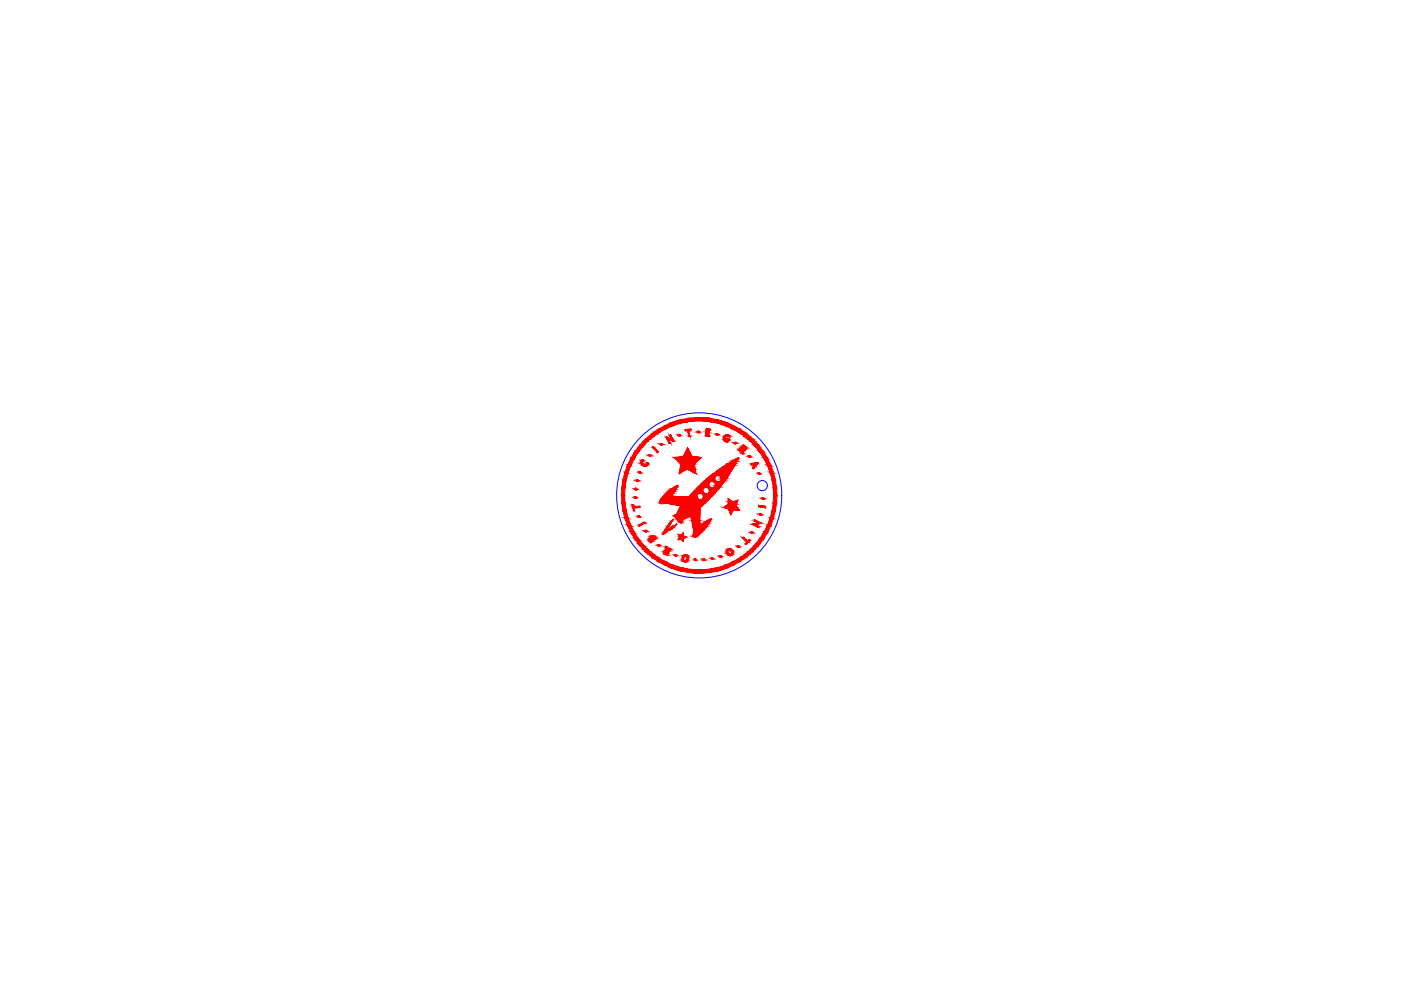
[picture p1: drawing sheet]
<svg xmlns="http://www.w3.org/2000/svg" width="297mm" height="210mm" viewBox="0 0 297 210" stroke-linecap="round" stroke-linejoin="round" font-family="sans-serif">
<!-- layer: Grabado INT -->
<g fill="#f00" stroke="#f00" stroke-width=".21">
<path d="M149.7 90.9h.2z"/>
<path d="M145.9 91l.6-.1v.1z"/>
<path d="M150 91.2l.7 .1z"/>
<path d="M145.3 91.3h.5z"/>
<path d="M148 91.5h.2z"/>
<path d="M149.9 91.8h.5z"/>
<path d="M152 92l.1-.1z"/>
<path d="M143.9 92.1h.2z"/>
<path d="M154.1 92.2h.2z"/>
<path d="M152 92.3h.2z"/>
<path d="M143.9 92.4h.2z"/>
<path d="M149.5 92.4h1z"/>
<path d="M146 92.5h.3z"/>
<path d="M154.5 92.6l.2 .1z"/>
<path d="M154.5 92.6h.3l-.1 .1z"/>
<path d="M141.8 93.1h.9l.2 .4z"/>
<path d="M154 93.7h.4z"/>
<path d="M155.9 93.8h.1z"/>
<path d="M141.9 94h.1z"/>
<path d="M140.2 94.1h.1z"/>
<path d="M155.8 94.1h.3z"/>
<path d="M140.1 94.3h.3z"/>
<path d="M157.8 95.2h.4z"/>
<path d="M157.6 95.4h.3z"/>
<path d="M156.8 95.6h.1z"/>
<path d="M137.7 96.4h.2z"/>
<path d="M158.8 96.6h.2z"/>
<path d="M137.7 96.7h.2z"/>
<path d="M158.8 96.9h.3z"/>
<path d="M156.4 97.2h.2z"/>
<path d="M156.2 97.3h.3z"/>
<path d="M137.2 98.1h.2z"/>
<path d="M159.2 98.5h.2z"/>
<path d="M136.4 98.8h.7z"/>
<path d="M135.6 100h.1z"/>
<path d="M160.9 100.2h.1z"/>
<path d="M135.5 100.3h.3z"/>
<path d="M160.8 100.5h.3z"/>
<path d="M135 101.8h.2z"/>
<path d="M135 102.1h.2z"/>
<path d="M143.6 103h.1z"/>
<path d="M134.7 103.8h.2z"/>
<path d="M145.9 105.3h1.9z"/>
<path d="M145.4 105.3h2.4z"/>
<path d="M142.8 105.4h5z"/>
<path d="M142.3 105.4h5.5z"/>
<path d="M161.7 105.6h.2z"/>
<path d="M161.7 105.9h.1z"/>
<path d="M161.7 105.9h.2z"/>
<path d="M156.3 106.1l.2-.1z"/>
<path d="M140 106.7h.5z"/>
<path d="M134.2 107h.1z"/>
<path d="M144.4 107.3h4.5z"/>
<path d="M135.1 107.4h.6z"/>
<path d="M160.8 107.4h1.6l-.1 .2z"/>
<path d="M155.6 108.1h1.2z"/>
<path d="M134.2 107.8h.3v.5z"/>
<path d="M161.1 108.9h.2z"/>
<path d="M143.5 109.2h4.9z"/>
<path d="M161.1 109.2h.3z"/>
<path d="M135.4 109.4h.1z"/>
<path d="M135.3 109.6h.3z"/>
<path d="M150.6 110.1h.2z"/>
<path d="M142.6 110.3l.1-.1z"/>
<path d="M143.9 110.4h.7z"/>
<path d="M136.6 110.8h.2z"/>
<path d="M143 111.4l.2-.1z"/>
<path d="M141.9 112.4h.1z"/>
<path d="M136.8 112.5h.2z"/>
<path d="M159.4 112.7l.1 .1z"/>
<path d="M136.9 112.8h.1z"/>
<path d="M159.3 113.1h.1z"/>
<path d="M140.5 113.2h.1z"/>
<path d="M143.7 113.3l.5 .1z"/>
<path d="M144.4 113.4h.5z"/>
<path d="M138.2 113.5h.2z"/>
<path d="M147 113.8h.6z"/>
<path d="M143.8 114.3h.5z"/>
<path d="M137.8 114.9l.2 .1z"/>
<path d="M137.8 114.9h.3l-.1 .1z"/>
<path d="M139.6 115.5h.2z"/>
<path d="M156.4 115.7h.2z"/>
<path d="M139.5 115.8h.3z"/>
<path d="M156.4 116h.3z"/>
<path d="M143.1 117.6h.2z"/>
<path d="M145.2 117.6h.3z"/>
<path d="M141.3 117.7h.1z"/>
<path d="M152.7 117.8h.1z"/>
<path d="M154.6 117.8h.3z"/>
<path d="M143.1 117.8h.3l-.1 .1z"/>
<path d="M152.6 118.1h.3z"/>
<path d="M150.9 118.3h.2z"/>
<path d="M147.3 118.5h.2z"/>
<path d="M150.9 118.5h.3z"/>
<path d="M149.1 118.8h.2z"/>
<path d="M147.3 118.8l.2 .1z"/>
<path d="M147.3 118.8h.2z"/>
<path d="M144.9 119h.7l-.2 .2z"/>
<path d="M149.7 90.9l1 .1zM149.7 90.9l1 .1h-1z"/>
<path d="M145.9 91l.6 .1zM145.3 91.1h1.2z"/>
<path d="M145.3 91.1l1.2 .1zM145.3 91.1l1.2 .1z"/>
<path d="M149.7 91l1 .2v-.2zM149.7 91l1 .2h-1z"/>
<path d="M150.5 91.3h.2zM150 91.2l.7 .1z"/>
<path d="M145.3 91.2h1.2zM145.3 91.2l.8 .1z"/>
<path d="M145.3 91.3h.8zM145.3 91.3h.8z"/>
<path d="M145.8 91.3l.3 .1zM145.8 91.3l.3 .1z"/>
<path d="M148.1 91.4l.1 .1h-.2zM147.9 91.5h.3z"/>
<path d="M149.7 91.2l.2 .4 .1-.4zM149.7 91.2l.2 .4h-.2z"/>
<path d="M147.9 91.5l.4 .1zM147.9 91.5l.4 .1h-.4zM147.9 91.6h.4zM147.9 91.6h.4z"/>
<path d="M149.7 91.6h.7zM149.7 91.6h.7z"/>
<path d="M147.9 91.6l.3 .1 .1-.1zM147.9 91.6l.3 .1z"/>
<path d="M147.9 91.7h.3zM147.9 91.7h.3z"/>
<path d="M149.7 91.6l.7 .2v-.2zM149.7 91.6l.7 .2h-.8z"/>
<path d="M147.9 91.7h.3zM147.9 91.7l.2 .1z"/>
<path d="M149.9 91.8h.5zM150 91.8h.4z"/>
<path d="M152 92l.2 .1zM151.9 92.1h.3zM151.9 92.1h.3zM151.9 92.1h.3z"/>
<path d="M151.9 92.1l.3 .1v-.1zM151.9 92.1l.3 .1h-.3z"/>
<path d="M143.9 92.1l.3 .1zM143.9 92.1l.3 .1h-.3z"/>
<path d="M149.6 91.8l.2 .4 .1-.4zM149.6 91.8l.2 .4h-.2z"/>
<path d="M154.1 92.2h.3zM153.9 92.2h.5z"/>
<path d="M143.9 92.2h.3zM143.9 92.2h.3z"/>
<path d="M151.9 92.2h.3zM151.9 92.2h.3z"/>
<path d="M153.9 92.2h.6zM153.9 92.2h.6z"/>
<path d="M151.9 92.2h.3zM151.9 92.2l.3 .1z"/>
<path d="M149.6 92.2l.9 .1zM149.6 92.2l.9 .1h-1z"/>
<path d="M142.2 92.2l.1 .1zM142 92.3l.2-.1 .1 .1z"/>
<path d="M143.9 92.2l.3 .1zM143.9 92.2l.3 .1z"/>
<path d="M143.8 92.3l.4 .1zM143.8 92.3l.4 .1z"/>
<path d="M153.9 92.2l.8 .2zM153.6 92.4l.3-.2 .8 .2z"/>
<path d="M153.6 92.4h1.1zM153.6 92.4h1.1z"/>
<path d="M149.5 92.3l1 .1zM149.5 92.3l1 .1z"/>
<path d="M153.6 92.4h1.1zM153.6 92.4h1.1z"/>
<path d="M154.2 92.4h.5zM154.2 92.4h.5z"/>
<path d="M153.6 92.4h.6zM153.6 92.4h.5z"/>
<path d="M143.9 92.4h.3zM143.9 92.4h.2z"/>
<path d="M153.6 92.4h.4zM153.6 92.4h.5z"/>
<path d="M154.3 92.4h.4zM154.3 92.4h.4z"/>
<path d="M149.5 92.4l1 .1zM150.3 92.5h.2z"/>
<path d="M145.8 91.4l.5 1.1-.2-1.1zM145.8 91.4l.5 1.1h-.3z"/>
<path d="M146 92.5h.1zM146 92.5h.1z"/>
<path d="M154.4 92.4l.4 .2zM154.4 92.4l.4 .2z"/>
<path d="M153.6 92.4l.3 .2 .1-.2zM153.6 92.4l.3 .2h-.4z"/>
<path d="M154.5 92.6h.3zM154.5 92.6h.3z"/>
<path d="M153.5 92.6h.4zM153.5 92.6h.3z"/>
<path d="M141.3 92.6l.1 .1zM141.3 92.6l.1 .1h-.2z"/>
<path d="M153.5 92.6l.2 .1 .1-.1zM153.5 92.6l.2 .1h-.3z"/>
<path d="M153.4 92.7l.3 .2v-.2zM153.4 92.7l.3 .2h-.3zM153.4 92.9h.3zM153.4 92.9h.3z"/>
<path d="M154.2 92.9l.2 .1zM154.1 93h.3z"/>
<path d="M154.1 93l.5 .1zM154.1 93l.5 .1z"/>
<path d="M141.2 92.7l1.1 .4zM141.2 92.7l1.1 .4h-.9z"/>
<path d="M154.1 93.1h.5zM154.1 93.1h.5zM154.1 93.1h.5zM154.1 93.1h.5z"/>
<path d="M142 92.3l.7 .8-.4-.8zM142 92.3l.7 .8h-.3z"/>
<path d="M141.7 93.1h.7zM141.7 93.1h.7z"/>
<path d="M142.4 93.1h.3zM142.4 93.1h.3z"/>
<path d="M141.8 93.1h.6zM141.8 93.1h.6z"/>
<path d="M154.1 93.1h.5zM154.1 93.1h.5z"/>
<path d="M153.4 92.9l.3 .3v-.3zM153.4 92.9l.3 .3h-.3z"/>
<path d="M154.1 93.1h.5zM154.1 93.1l.5 .1zM154.3 93.2h.3zM154.3 93.2h.3z"/>
<path d="M153.4 93.2h.3zM153.4 93.2h.3z"/>
<path d="M154.3 93.2h.3zM154.3 93.2h.3z"/>
<path d="M153.4 93.2l.4 .1zM153.4 93.2l.4 .1z"/>
<path d="M154.3 93.2h.3zM154.3 93.2l.2 .1z"/>
<path d="M154.2 93.3h.3zM154.2 93.3l.3 .1zM154.2 93.4h.3zM154.2 93.4h.3z"/>
<path d="M153.5 93.3l.4 .1zM153.5 93.3l.4 .1z"/>
<path d="M153.5 93.4l.5 .1zM153.5 93.4l.5 .1z"/>
<path d="M154.2 93.4h.3zM154.2 93.4l.2 .1z"/>
<path d="M153.6 93.5h.4zM153.6 93.5h.4z"/>
<path d="M154.1 93.5h.3zM154.1 93.5h.3z"/>
<path d="M153.6 93.5h.5zM153.6 93.5h.5z"/>
<path d="M141.8 93.1l1.1 .4zM142.7 93.5h.2z"/>
<path d="M153.6 93.5l.8 .1v-.1zM153.6 93.5l.8 .1h-.6zM153.8 93.6h.6zM153.8 93.6h.6z"/>
<path d="M153.8 93.6h.6zM153.8 93.6l.6 .1z"/>
<path d="M154.1 93.7h.3zM154 93.7h.4z"/>
<path d="M155.8 93.8h.3zM155.8 93.8h.3z"/>
<path d="M141.4 93.1l.7 .8-.4-.8zM141.4 93.1l.7 .8h-.3z"/>
<path d="M155.8 93.8l.3 .1zM155.8 93.8l.3 .1z"/>
<path d="M155.7 93.9h.4zM155.7 93.9l.4 .1z"/>
<path d="M141.8 93.9h.3zM141.8 93.9l.2 .1z"/>
<path d="M155.7 94l.4 .1zM155.7 94l.4 .1z"/>
<path d="M140.2 94.1h.1zM140.1 94.1h.2z"/>
<path d="M140.1 94.1h.3zM140.1 94.1h.3z"/>
<path d="M155.8 94.1h.2zM155.8 94.1h.2z"/>
<path d="M140.1 94.1l.3 .1zM140.1 94.1l.3 .1z"/>
<path d="M140.1 94.2l.3 .1zM140.1 94.2l.3 .1z"/>
<path d="M140.1 94.3h.3zM140.1 94.3h.3z"/>
<path d="M140.1 94.3h.2zM140.2 94.3h.1z"/>
<path d="M157.6 94.4l.2 .1zM157.6 94.4l.2 .1h-.3z"/>
<path d="M157.5 94.5h.4zM157.5 94.5h.4z"/>
<path d="M157.5 94.5l.5 .1zM157.5 94.5l.5 .1h-.6z"/>
<path d="M157.4 94.6l.6 .1zM157.4 94.6l.6 .1h-.7z"/>
<path d="M157.3 94.7h.4zM157.3 94.7l.4 .1z"/>
<path d="M157.7 94.7l.4 .1zM157.7 94.7l.4 .1z"/>
<path d="M157.8 94.8h.3zM157.8 94.8h.3z"/>
<path d="M138.5 94.7l.2 .2zM138.3 94.9l.2-.2 .2 .2z"/>
<path d="M157.3 94.8h.4zM157.3 94.8l.3 .1h-.4z"/>
<path d="M157.8 94.8l.4 .1zM157.8 94.8l.4 .1z"/>
<path d="M157.2 94.9h.4zM157.2 94.9h.3z"/>
<path d="M157.2 94.9h.3zM157.2 94.9l.3 .1h-.4z"/>
<path d="M157.9 94.9l.3 .1zM157.9 94.9l.3 .1z"/>
<path d="M157.9 95h.3zM157.9 95h.3z"/>
<path d="M157.1 95h.4zM157.1 95h.3z"/>
<path d="M157.9 95l.3 .1zM157.9 95l.3 .1z"/>
<path d="M157 95l.5 .1zM157 95l.5 .1h-.6z"/>
<path d="M157.9 95.1l.3 .1zM157.9 95.1l.3 .1z"/>
<path d="M157.9 95.2h.3zM157.9 95.2h.3z"/>
<path d="M156.9 95.1l.7 .1zM156.9 95.1l.7 .1z"/>
<path d="M157.3 95.2h.3zM157.3 95.2h.3z"/>
<path d="M156.9 95.2h.4zM156.9 95.2h.3z"/>
<path d="M157.9 95.2h.3zM157.8 95.2h.4zM157.7 95.2h.5z"/>
<path d="M157.3 95.2h.4zM157.3 95.2h.4z"/>
<path d="M156.9 95.2h.3zM156.9 95.2l.3 .1z"/>
<path d="M156.8 95.3h.4zM156.8 95.3h.4z"/>
<path d="M157.3 95.2h.9zM157.3 95.2l.8 .1z"/>
<path d="M157.4 95.3h.7zM157.4 95.3l.7 .1zM157.4 95.4h.7zM157.4 95.4h.7z"/>
<path d="M156.8 95.3l.3 .1 .1-.1zM156.8 95.3l.3 .1h-.4z"/>
<path d="M156.7 95.4h.4zM156.6 95.4h.4z"/>
<path d="M157.4 95.4h.7zM157.4 95.4h.6z"/>
<path d="M157.4 95.4h.5zM157.4 95.4h.6z"/>
<path d="M157.6 95.4h.3zM157.7 95.4l.2 .1z"/>
<path d="M156.6 95.4h.4zM156.6 95.4h.4z"/>
<path d="M157.4 95.4l.2 .1zM157.4 95.4l.2 .1z"/>
<path d="M156.6 95.4h.4zM156.6 95.4l.4 .1z"/>
<path d="M156.6 95.5h.4zM156.6 95.5l.3 .1z"/>
<path d="M157.4 95.5h.2zM157.4 95.5l.2 .1z"/>
<path d="M156.7 95.6h.2zM156.7 95.6h.2z"/>
<path d="M157.3 95.6l.3 .1zM157.3 95.6l.3 .1z"/>
<path d="M138.3 94.9l1.2 .9-.8-.9zM138.3 94.9l1.2 .9h-.3z"/>
<path d="M157.3 95.7l.2 .2 .1-.2zM157.3 95.7l.2 .2h-.2z"/>
<path d="M157.3 95.9h.2zM157.3 95.9h.2z"/>
<path d="M139.2 95.8l.2 .1 .1-.1zM139.2 95.8l.2 .1z"/>
<path d="M157.3 95.9l.2 .1zM157.3 95.9l.2 .1z"/>
<path d="M157.2 96h.3zM157.2 96h.3z"/>
<path d="M157.2 96l.3 .1zM157.2 96l.3 .1z"/>
<path d="M157.3 96.1h.2zM157.3 96.1h.2z"/>
<path d="M157.3 96.1l.2 .1zM157.3 96.1l.2 .1z"/>
<path d="M157.4 96.2h.1zM157.4 96.2h.1z"/>
<path d="M137.7 96.4l.2 .1zM137.6 96.5h.3z"/>
<path d="M137.6 96.5h.4zM137.6 96.5h.4z"/>
<path d="M137.6 96.5h.4zM137.6 96.5l.3 .1z"/>
<path d="M158.8 96.6h.3zM158.8 96.6h.3z"/>
<path d="M137.6 96.6l.3 .1zM137.6 96.6l.3 .1z"/>
<path d="M137.6 96.7h.3zM137.6 96.7h.3z"/>
<path d="M145.8 94.9l.9 1.8zM145.8 94.9l.9 1.8h-1.8z"/>
<path d="M137.7 96.7h.2zM137.7 96.7h.2z"/>
<path d="M158.8 96.6l.3 .2v-.2zM158.8 96.6l.3 .2h-.4z"/>
<path d="M158.7 96.8h.4zM158.7 96.8h.4z"/>
<path d="M158.7 96.8h.4zM158.7 96.8l.4 .1z"/>
<path d="M158.8 96.9h.2zM158.8 96.9h.2z"/>
<path d="M144.9 96.7l3.8 .3-2-.3zM142.9 97l2-.3 3.8 .3z"/>
<path d="M156.4 97.2l.1 .1 .1-.1zM156.2 97.3l.2-.1 .1 .1zM156.1 97.3h.4z"/>
<path d="M156.1 97.3l.3 .2 .1-.2zM155.8 97.5l.3-.2 .3 .2z"/>
<path d="M155.8 97.5h.6zM155.7 97.5h.7z"/>
<path d="M136.2 97.5l.2 .1zM136.1 97.6h.3z"/>
<path d="M136.1 97.6h.3zM136.1 97.6h.3z"/>
<path d="M155.7 97.5l.6 .2 .1-.2zM155.4 97.7l.3-.2 .6 .2z"/>
<path d="M136.1 97.6h.3zM136.1 97.6l.2 .1z"/>
<path d="M136 97.7h.3zM136 97.7l.3 .1z"/>
<path d="M136 97.8h.3zM136 97.8l.2 .1z"/>
<path d="M155.4 97.7l.8 .2 .1-.2zM155.1 97.9l.3-.2 .8 .2z"/>
<path d="M155.1 97.9l1 .1 .1-.1zM155 98l.1-.1 1 .1z"/>
<path d="M135.9 97.9l.3 .1v-.1zM135.9 97.9l.3 .1h-.3zM135.9 98h.3zM135.9 98h.3z"/>
<path d="M160.7 98.1l.1 .1zM160 98.2h.8z"/>
<path d="M135.9 98l.3 .2v-.2zM135.9 98l.3 .2h-.3z"/>
<path d="M137.2 98.1l.2 .1v-.1zM137.2 98.1l.2 .1h-.2z"/>
<path d="M155 98l1 .3 .1-.3zM154.4 98.3l.6-.3 1 .3zM154.4 98.3h1.6zM154.4 98.3h1.6z"/>
<path d="M160 98.2l.7 .1 .1-.1zM159.1 98.3l.9-.1 .7 .1z"/>
<path d="M135.9 98.2l.3 .1zM135.9 98.2l.3 .1z"/>
<path d="M137.2 98.2l.2 .1zM137.2 98.2l.2 .1z"/>
<path d="M159.1 98.3h1.6zM159.1 98.3l1.5 .1z"/>
<path d="M160.3 98.4h.3zM160.3 98.4h.3z"/>
<path d="M159.1 98.4h1.2zM159.1 98.4h1.1z"/>
<path d="M135.9 98.3l.4 .1zM135.9 98.3l.4 .1z"/>
<path d="M142.9 97l4.3 1.4 1.5-1.4zM142.9 97l4.3 1.4h-2.9z"/>
<path d="M137.2 98.3l.2 .2v-.2zM137.2 98.3l.2 .2h-.3z"/>
<path d="M159.1 98.4h1.1zM159.1 98.4l.6 .1z"/>
<path d="M159.2 98.5h.6zM159.2 98.5h.6z"/>
<path d="M159.5 98.5h.3zM159.5 98.5h.3z"/>
<path d="M159.2 98.5h.3zM159.2 98.5h.2z"/>
<path d="M136 98.4l.5 .1zM136 98.4l.5 .1h-.4z"/>
<path d="M136.1 98.5h.4zM136.1 98.5h.4z"/>
<path d="M137.1 98.5l.2 .1 .1-.1zM137.1 98.5l.2 .1h-.3z"/>
<path d="M137 98.6h.3zM137 98.6h.3z"/>
<path d="M137 98.6h.3zM136.9 98.6h.4z"/>
<path d="M136.1 98.5l.6 .1zM136.1 98.5l.6 .1z"/>
<path d="M136.9 98.6h.4zM136.8 98.6h.5z"/>
<path d="M136.2 98.6h.6zM136.2 98.6h.6z"/>
<path d="M154.4 98.3l1.4 .3 .2-.3zM153.9 98.6l.5-.3 1.4 .3z"/>
<path d="M136.2 98.6l1 .1 .1-.1zM136.2 98.6l1 .1z"/>
<path d="M160.3 98.4v.3l.3-.3zM160.3 98.4v.3h-.4z"/>
<path d="M159.6 98.5l.3 .2-.1-.2zM159.6 98.5l.3 .2h-.2z"/>
<path d="M153.9 98.6l1.8 .1 .1-.1zM153.6 98.7l.3-.1 1.8 .1z"/>
<path d="M159.9 98.7l.4 .1zM159.9 98.7l.4 .1z"/>
<path d="M159.7 98.7l.2 .1zM159.7 98.7l.2 .1z"/>
<path d="M136.3 98.7h.9zM136.3 98.7l.8 .1z"/>
<path d="M136.4 98.8l.5 .1zM136.6 98.9h.3z"/>
<path d="M159.7 98.8l.4 .2 .2-.2zM159.7 98.8l.4 .2h-.3z"/>
<path d="M153.6 98.7l2 .3 .1-.3zM153.2 99l.4-.3 2 .3z"/>
<path d="M159.8 99l.1 .2 .2-.2zM159.8 99l.1 .2h-.3z"/>
<path d="M153.2 99l2.2 .3 .2-.3zM152.8 99.3l.4-.3 2.2 .3z"/>
<path d="M159.6 99.2l.1 .2zM159.6 99.2h.3l-.2 .2z"/>
<path d="M152.8 99.3l2.5 .1 .1-.1zM152.6 99.4l.2-.1 2.5 .1z"/>
<path d="M144.3 98.4l3.1 1.1-.2-1.1zM144.3 98.4l3.1 1.1h-3.2z"/>
<path d="M152.6 99.4l2.5 .5 .2-.5zM152 99.9l.6-.5 2.5 .5z"/>
<path d="M135.6 100l.2 .1zM135.6 100l.2 .1h-.3zM135.5 100.1h.3zM135.5 100.1h.3z"/>
<path d="M135.5 100.1l.3 .2v-.2zM135.5 100.1l.3 .2h-.3zM135.5 100.3h.3zM135.5 100.3h.3z"/>
<path d="M160.9 100.2l.2 .1zM160.9 100.2l.2 .1h-.3z"/>
<path d="M160.8 100.3l.3 .1zM160.8 100.3l.3 .1z"/>
<path d="M135.5 100.3l.2 .1zM135.6 100.4h.1z"/>
<path d="M152 99.9l2.7 .5 .4-.5zM151.2 100.4l.8-.5 2.7 .5z"/>
<path d="M145.8 99.5l1.7 .9-.1-.9zM145.8 99.5l1.7 .9z"/>
<path d="M144.2 99.5l-.1 .9 1.7-.9zM144.2 99.5l-.2 .9z"/>
<path d="M160.8 100.4l.3 .1v-.1zM160.8 100.4l.3 .1h-.3z"/>
<path d="M151.2 100.4h3.5zM151.1 100.5h3.6z"/>
<path d="M160.8 100.5h.3zM160.8 100.5h.3z"/>
<path d="M160.9 100.6h.1zM160.8 100.5l.2 .1z"/>
<path d="M151.1 100.5l3.4 .3 .2-.3zM150.7 100.8l.4-.3 3.4 .3z"/>
<path d="M152.2 100.8h2.3zM152.2 100.8h2.2z"/>
<path d="M150.7 100.8h1.5zM150.7 100.8h1.3z"/>
<path d="M152.5 100.8l1.9 .2v-.2zM152.5 100.8l1.9 .2h-1.7z"/>
<path d="M150.7 100.8l1 .2 .3-.2zM150.5 101l.2-.2 1 .2z"/>
<path d="M152.7 101l1.6 .1 .1-.1zM152.7 101l1.6 .1h-1.5z"/>
<path d="M152.8 101.1h1.5zM152.8 101.1l1.4 .1z"/>
<path d="M150.5 101l1.1 .2 .1-.2zM150.2 101.2l.3-.2 1.1 .2z"/>
<path d="M150.2 101.2l1.4 .3v-.3zM149.9 101.5l.3-.3 1.4 .3z"/>
<path d="M152.9 101.2l1.1 .3 .2-.3zM152.9 101.2l1.1 .3h-1.1z"/>
<path d="M149.9 101.5h1.6zM149.9 101.5h1.7z"/>
<path d="M152.9 101.5l1 .3 .1-.3zM152.9 101.5l1 .3h-1z"/>
<path d="M149.9 101.5l1.7 .3-.1-.3zM149.9 101.5l1.7 .3h-2z"/>
<path d="M135 101.8h.3zM135 101.8h.3z"/>
<path d="M135 101.8l.3 .1zM135 101.8l.3 .1z"/>
<path d="M134.9 101.9l.4 .1zM134.9 101.9l.4 .1z"/>
<path d="M152.9 101.8l.8 .2 .2-.2zM152.9 101.8l.8 .2h-1z"/>
<path d="M149.6 101.8l2.1 .2-.1-.2zM149.3 102l.3-.2 2.1 .2z"/>
<path d="M134.9 102h.4zM134.9 102h.4z"/>
<path d="M149.3 102l2.6 .1zM149.2 102.1h2.7z"/>
<path d="M151 102.1h.9zM151 102.1h.9z"/>
<path d="M149.2 102.1h1.7zM149.2 102.1h1.8z"/>
<path d="M134.9 102h.4zM134.9 102l.3 .1z"/>
<path d="M151 102.1h.9zM151 102.1h.9z"/>
<path d="M149.2 102.1h1.7zM149.2 102.1h1.5z"/>
<path d="M152.7 102l.9 .1 .1-.1zM152.5 102.1l.2-.1 .9 .1z"/>
<path d="M151.2 102.1h.8zM151.2 102.1h.8z"/>
<path d="M152.5 102.1l1.1 .1zM152.2 102.2h1.4z"/>
<path d="M151.2 102.1l1 .1zM151.2 102.1l1 .1z"/>
<path d="M151.3 102.2h2.3zM151.3 102.2l2.2 .1z"/>
<path d="M149.2 102.1l1.3 .2 .2-.2zM149.2 102.1l1.3 .2h-1.5z"/>
<path d="M151.4 102.3l1.9 .2 .2-.2zM151.4 102.3l1.9 .2h-1.7zM151.6 102.5h1.7zM151.6 102.5h1.7z"/>
<path d="M149 102.3l1.3 .2 .2-.2zM148.8 102.5l.2-.2 1.3 .2z"/>
<path d="M148.8 102.5l1.5 .1v-.1zM148.8 102.5l1.5 .1h-1.7z"/>
<path d="M151.6 102.5l1.5 .2 .2-.2zM151.6 102.5l1.5 .2h-1.4z"/>
<path d="M148.6 102.6l1.7 .1zM148.6 102.6l1.7 .1h-1.8z"/>
<path d="M151.7 102.7l1.2 .3 .2-.3zM151.7 102.7l1.2 .3h-1.3z"/>
<path d="M148.5 102.7l1.8 .3v-.3zM148.3 103l.2-.3 1.8 .3z"/>
<path d="M143.6 103h.1zM143.5 103.1h.2z"/>
<path d="M143.5 103.1l.1 .1 .1-.1zM143.2 103.2l.3-.1 .1 .1zM143.2 103.2h.4zM143.2 103.2h.4z"/>
<path d="M151.6 103l1.1 .2 .2-.2zM151.6 103l1.1 .2h-1.3z"/>
<path d="M148.3 103l2.2 .2-.2-.2zM148.3 103l2.2 .2h-2.5z"/>
<path d="M148 103.2l2.6 .1zM147.9 103.3h2.7z"/>
<path d="M143.2 103.2l.3 .2 .1-.2zM142.8 103.4l.4-.2 .3 .2z"/>
<path d="M149.7 103.3l1 .1zM149.7 103.3l1 .1z"/>
<path d="M147.9 103.3h1.8zM147.9 103.3l1.6 .1z"/>
<path d="M151.4 103.2l1.2 .2 .1-.2zM151.2 103.4l.2-.2 1.2 .2zM151.2 103.4h1.4zM151.2 103.4h1.4z"/>
<path d="M150 103.4h.7zM150 103.4h.7z"/>
<path d="M151.2 103.4h1.4zM151 103.4h1.6z"/>
<path d="M150 103.4h1zM150 103.4h1z"/>
<path d="M142.8 103.4h.7zM142.7 103.4h.8z"/>
<path d="M150 103.4l2.5 .1 .1-.1zM150 103.4l2.5 .1h-2.3z"/>
<path d="M147.9 103.4l1.3 .1 .3-.1zM147.9 103.4l1.3 .1h-1.5z"/>
<path d="M134.8 103.5h.1zM134.7 103.5h.2z"/>
<path d="M134.7 103.5l.2 .1zM134.7 103.5l.2 .1z"/>
<path d="M142.7 103.4l.7 .2 .1-.2zM142.5 103.6l.2-.2 .7 .2z"/>
<path d="M134.7 103.6l.3 .1zM134.7 103.6l.3 .1z"/>
<path d="M134.6 103.7h.4zM134.6 103.7h.4z"/>
<path d="M150.2 103.5l2.1 .2 .2-.2zM150.2 103.5l2.1 .2h-2z"/>
<path d="M147.7 103.5l1.4 .2 .1-.2zM147.5 103.7l.2-.2 1.4 .2z"/>
<path d="M142.5 103.6l.8 .2 .1-.2zM142.2 103.8l.3-.2 .8 .2z"/>
<path d="M134.6 103.7h.4zM134.6 103.7l.3 .1z"/>
<path d="M150.3 103.7h2zM150.3 103.7l1.9 .1z"/>
<path d="M134.6 103.8h.3zM134.6 103.8h.3z"/>
<path d="M142.2 103.8h1.1zM142.2 103.8l1.1 .1h-1.2z"/>
<path d="M147.5 103.7l1.5 .3 .1-.3zM147.5 103.7l1.5 .3h-1.8z"/>
<path d="M150.3 103.8l1.8 .2 .1-.2zM150.3 103.8l1.8 .2h-1.7z"/>
<path d="M147.2 104h1.8zM147.2 104h1.8z"/>
<path d="M142.1 103.9l1 .3 .2-.3zM141.7 104.2l.4-.3 1 .3z"/>
<path d="M141.7 104.2h1.4zM141.7 104.2h1.4z"/>
<path d="M150.4 104l1.5 .3 .2-.3zM150.4 104l1.5 .3h-1.6z"/>
<path d="M147.2 104l1.9 .3-.1-.3zM147 104.3l.2-.3 1.9 .3z"/>
<path d="M150.3 104.3l1.4 .2 .2-.2zM150.3 104.3l1.4 .2h-1.5z"/>
<path d="M147 104.3l2.2 .2-.1-.2zM147 104.3l2.2 .2h-2.4z"/>
<path d="M141.7 104.2l1.1 .3 .3-.3zM141.3 104.5l.4-.3 1.1 .3z"/>
<path d="M146.8 104.5l2.6 .1zM146.7 104.6h2.7z"/>
<path d="M141.3 104.5h1.5zM141.3 104.5l1.5 .1z"/>
<path d="M148.4 104.6h1.1zM148.4 104.6h1.1z"/>
<path d="M146.7 104.6h1.7zM146.7 104.6h1.5z"/>
<path d="M150.2 104.5l1.3 .1 .2-.1zM150 104.6l.2-.1 1.3 .1z"/>
<path d="M148.7 104.6h.8zM148.7 104.6h.8z"/>
<path d="M150 104.6h1.5zM149.9 104.6h1.6z"/>
<path d="M148.7 104.6h.8zM148.7 104.6h.8z"/>
<path d="M146.7 104.6h1.5zM146.6 104.6h1.5z"/>
<path d="M149.9 104.6h1.6zM149.7 104.7h1.7z"/>
<path d="M148.7 104.6l1 .1zM148.7 104.6l1 .1z"/>
<path d="M148.8 104.7h2.6zM148.8 104.7l2.6 .1z"/>
<path d="M146.6 104.6l1.4 .2 .1-.2zM146.6 104.6l1.4 .2h-1.5z"/>
<path d="M141.2 104.6l1.3 .4 .3-.4zM140.8 105l.4-.4 1.3 .4z"/>
<path d="M148.9 104.8l2.3 .2 .2-.2zM148.9 104.8l2.3 .2h-2.1z"/>
<path d="M146.5 104.8l1.3 .2 .2-.2zM146.5 104.8l1.3 .2h-1.5z"/>
<path d="M149.1 105h2.1zM149.1 105l2 .1z"/>
<path d="M140.8 105l1.5 .2 .2-.2zM140.8 105l1.5 .2h-1.7z"/>
<path d="M149.1 105.1l1.8 .2 .2-.2zM149.1 105.1l1.8 .2h-1.8z"/>
<path d="M146.3 105l1.5 .3v-.3zM146.1 105.3l.2-.3 1.5 .3zM146.1 105.3h1.7zM146.1 105.3h1.7z"/>
<path d="M146.1 105.3h1.7zM146 105.3h1.8z"/>
<path d="M146 105.3h1.8zM145.9 105.3h1.9zM145.7 105.3h2.1z"/>
<path d="M145.7 105.3h2.1zM145.4 105.3h2.4zM144.8 105.3h3z"/>
<path d="M144.8 105.3h3zM144.1 105.3h3.7z"/>
<path d="M144.1 105.3l3.7 .1zM143.4 105.4h4.4z"/>
<path d="M134.7 105.3l.1 .1zM134.6 105.4h.2z"/>
<path d="M143.4 105.4h4.4zM142.8 105.4h5zM142.5 105.4h5.3z"/>
<path d="M134.6 105.4h.2zM134.6 105.4h.2z"/>
<path d="M142.5 105.4h5.3zM142.3 105.4h5.5zM142.2 105.4h5.6z"/>
<path d="M140.6 105.2l1.6 .2 .1-.2zM140.6 105.2l1.6 .2h-1.7z"/>
<path d="M142.2 105.4h5.6zM142.2 105.4h5.6z"/>
<path d="M140.5 105.4h1.7zM140.5 105.4h1.7z"/>
<path d="M134.6 105.4l.3 .1zM134.6 105.4l.3 .1h-.4zM134.5 105.5h.4zM134.5 105.5h.4z"/>
<path d="M140.5 105.4l7.3 .1v-.1zM140.5 105.4l7.3 .1h-7.5z"/>
<path d="M149.1 105.3l1.5 .2 .3-.2zM149.1 105.3l1.5 .2h-1.5z"/>
<path d="M140.3 105.5h7.5zM140.3 105.5h7.5z"/>
<path d="M161.7 105.6h.2zM161.7 105.6h.2z"/>
<path d="M134.5 105.5l.3 .1 .1-.1zM134.5 105.5l.3 .1zM134.6 105.6h.2z"/>
<path d="M134.6 105.6h.2zM134.6 105.6h.2z"/>
<path d="M161.6 105.6l.4 .1zM161.6 105.6l.4 .1z"/>
<path d="M161.6 105.7h.4zM161.6 105.7h.4z"/>
<path d="M149.1 105.5l1.3 .2 .2-.2zM149.1 105.5l1.3 .2h-1.5z"/>
<path d="M140.3 105.5l7.7 .2-.2-.2zM140.3 105.5l7.7 .2h-7.8z"/>
<path d="M140.2 105.7l7.9 .1zM140.2 105.7l7.9 .1h-8z"/>
<path d="M161.6 105.7l.3 .2 .1-.2zM161.6 105.7l.3 .2z"/>
<path d="M161.6 105.9h.3zM161.6 105.9h.3z"/>
<path d="M148.9 105.7l1.4 .2 .1-.2zM148.7 105.9l.2-.2 1.4 .2z"/>
<path d="M140.1 105.8l8.1 .1zM140.1 105.8l8.1 .1z"/>
<path d="M148.7 105.9h1.6zM148.4 105.9h1.8z"/>
<path d="M140.1 105.9h8.3zM140.1 105.9h8.3z"/>
<path d="M140.1 105.9l10 .2 .1-.2zM140.1 105.9l10 .2h-10.1z"/>
<path d="M156.3 106.1l.1 .2v-.2zM155.5 106.3l.8-.2 .1 .2z"/>
<path d="M154.4 105.7l.8 .6zM154.4 105.7l.8 .6h-.8z"/>
<path d="M140 106.1l9.8 .2 .3-.2zM140 106.1l9.8 .2h-10z"/>
<path d="M155.5 106.3l.9 .1zM155.3 106.4h1.1z"/>
<path d="M154.4 106.3l.9 .1zM154.4 106.3l.9 .1z"/>
<path d="M139.8 106.3l9.9 .2 .1-.2zM139.8 106.3l9.9 .2h-9.9z"/>
<path d="M139.8 106.5h9.9zM139.8 106.5h9.8z"/>
<path d="M139.8 106.5h9.8zM139.8 106.5l9.8 .1z"/>
<path d="M140.8 106.6h8.8zM140.8 106.6h8.8z"/>
<path d="M139.9 106.6h.9zM139.9 106.6h.9z"/>
<path d="M140.8 106.6h8.8zM140.8 106.6h8.7z"/>
<path d="M140.9 106.6h8.6zM140.9 106.6l8.6 .1z"/>
<path d="M141.1 106.7h8.4zM141.1 106.7h8.4z"/>
<path d="M139.9 106.6l.6 .1 .3-.1zM139.9 106.6l.6 .1h-.5zM140 106.7h.5zM140 106.7h.5z"/>
<path d="M141.3 106.7h8.2zM141.3 106.7l8 .1z"/>
<path d="M140.1 106.8h.2zM140 106.7l.3 .1z"/>
<path d="M154.4 106.4l1.8 .5 .2-.5zM154.4 106.4l1.8 .5h-1.8z"/>
<path d="M141.9 106.8l7.3 .1 .1-.1zM141.9 106.8l7.3 .1h-6.6z"/>
<path d="M142.6 106.9l6.5 .1 .1-.1zM142.6 106.9l6.5 .1h-5.8z"/>
<path d="M134.2 107l.1 .1zM134.1 107.1h.2z"/>
<path d="M143.3 107l5.6 .2 .2-.2zM143.3 107l5.6 .2h-5.1z"/>
<path d="M154.4 106.9l1.7 .3 .1-.3zM154 107.2l.4-.3 1.7 .3z"/>
<path d="M143.8 107.2h5.1zM143.8 107.2h5.1z"/>
<path d="M144.1 107.2h4.8zM144.1 107.2h4.8z"/>
<path d="M144.2 107.2l4.7 .1zM144.2 107.2l4.7 .1zM144.4 107.3h4.5z"/>
<path d="M160.9 107.2l1.5 .2zM160.9 107.2l1.5 .2h-1.6z"/>
<path d="M160.8 107.4h1.6zM160.8 107.4h1.6z"/>
<path d="M135.1 107.4h.6zM135 107.4h.7z"/>
<path d="M134.1 107.1l.3 .3-.1-.3zM134.1 107.1l.3 .3h-.2z"/>
<path d="M135 107.4l.7 .1zM134.4 107.5h1.3z"/>
<path d="M134.2 107.4l.2 .1zM134.2 107.4l.2 .1z"/>
<path d="M134.2 107.5l1.5 .1zM134.2 107.5l1.5 .1z"/>
<path d="M154 107.2l2.4 .4-.3-.4zM153.4 107.6l.6-.4 2.4 .4z"/>
<path d="M160.8 107.4l1.5 .2zM162.2 107.6l.1 .1z"/>
<path d="M144.4 107.3l4 .3 .5-.3zM144.4 107.3l4 .3h-4.2z"/>
<path d="M144.2 107.6l4.2 .1zM144.2 107.6l4.2 .1z"/>
<path d="M134.2 107.6l.3 .2 1.2-.2zM134.2 107.6l.3 .2h-.3z"/>
<path d="M144.1 107.7l4.3 .1v-.1zM144.1 107.7l4.3 .1h-4.4zM144 107.8h4.4zM144 107.8h4.4z"/>
<path d="M153.4 107.6l3.2 .4-.2-.4zM153.4 107.6l3.2 .4h-2.1z"/>
<path d="M144 107.8l4.4 .2v-.2zM144 107.8l4.4 .2h-4.5z"/>
<path d="M154.5 108l2.3 .1-.2-.1zM154.5 108l2.3 .1h-2.2z"/>
<path d="M143.9 108l4.5 .2v-.2zM143.9 108l4.5 .2h-4.6z"/>
<path d="M134.2 107.8l.1 .5h.2zM134.3 108.3h.2z"/>
<path d="M143.8 108.2l4.6 .1zM143.8 108.2l4.6 .1z"/>
<path d="M143.8 108.3l4.6 .4v-.4zM143.8 108.3l4.6 .4h-4.8z"/>
<path d="M143.6 108.7l4.8 .2v-.2zM143.6 108.7l4.8 .2h-4.8z"/>
<path d="M161.1 108.9l.3 .1zM161.1 108.9l.3 .1z"/>
<path d="M161.1 109h.3zM161.1 109h.3z"/>
<path d="M154.6 108.1l.4 .9 .6-.9zM154.6 108.1l.4 .9z"/>
<path d="M161.1 109l.3 .1zM161.1 109l.3 .1z"/>
<path d="M161.1 109.1l.3 .1zM161.1 109.1l.3 .1z"/>
<path d="M143.6 108.9l4.8 .3v-.3zM143.6 108.9l4.8 .3h-4.9zM143.1 109.2h5.3z"/>
<path d="M143.1 109.2h5.3zM143 109.2h5.4z"/>
<path d="M146.5 109.2h1.9zM146.5 109.2h1.9z"/>
<path d="M143 109.2h3.5zM143 109.2h3.5z"/>
<path d="M161.2 109.2h.1zM161.1 109.2h.2z"/>
<path d="M146.5 109.2h1.9zM146.4 109.2h2z"/>
<path d="M146.4 109.2l2 .1zM146.4 109.2l2 .1z"/>
<path d="M143 109.2h3.5zM142.8 109.3h3.5z"/>
<path d="M142.8 109.3l3.5 .1zM142.8 109.3l3.5 .1z"/>
<path d="M142.8 109.4h3.5zM142.8 109.4h3.4z"/>
<path d="M146.4 109.3l2 .1v-.1zM146.4 109.3l2 .1h-1.9z"/>
<path d="M135.4 109.4l.2 .1zM135.3 109.5h.3z"/>
<path d="M135.3 109.5h.3zM135.3 109.5h.3z"/>
<path d="M142.9 109.4l3.1 .2 .2-.2zM142.9 109.4l3.1 .2h-2.9z"/>
<path d="M143.1 109.6h2.9zM143.1 109.6h2.8z"/>
<path d="M146.5 109.4l1.9 .2v-.2zM146.5 109.4l1.9 .2h-1.9zM146.5 109.6h1.9zM146.5 109.6h1.9z"/>
<path d="M135.3 109.5l.3 .1v-.1zM135.3 109.5l.3 .1h-.3zM135.3 109.6h.3zM135.3 109.6h.3z"/>
<path d="M135.4 109.7h.1zM135.3 109.6l.2 .1z"/>
<path d="M143.1 109.6l2.4 .2 .4-.2zM143.1 109.6l2.4 .2h-2.2z"/>
<path d="M146.5 109.6l1.9 .2v-.2zM146.5 109.6l1.9 .2h-1.8z"/>
<path d="M143.3 109.8h2.2zM143.3 109.8l2.1 .1z"/>
<path d="M143.4 109.9l1.6 .2 .4-.2zM143.4 109.9l1.6 .2h-1.4z"/>
<path d="M143.6 110.1h1.4zM143.6 110.1h1.2z"/>
<path d="M150.6 110.1h.2zM150.6 110.1h.1z"/>
<path d="M143.6 110.1h1.2zM143.6 110.1l.9 .1z"/>
<path d="M150.6 110.1l.1 .2v-.2zM150.3 110.3l.3-.2 .1 .2zM150.3 110.3h.4zM150.3 110.3h.4z"/>
<path d="M146.6 109.8l1.8 .5v-.5zM146.6 109.8l1.8 .5h-1.7z"/>
<path d="M143.7 110.2l.9 .2-.1-.2zM143.7 110.2l.9 .2h-.7zM143.9 110.4h.7z"/>
<path d="M146.7 110.3l1.7 .1zM146.7 110.3l1.7 .1z"/>
<path d="M150.3 110.3l.3 .1 .1-.1zM149.9 110.4l.4-.1 .3 .1z"/>
<path d="M160 110.3l.5 .2zM160 110.3l.5 .2h-.6z"/>
<path d="M142.6 110.3l-.1 .2zM142.3 110.5l.3-.2-.1 .2z"/>
<path d="M149.9 110.4h.7zM149.7 110.5h.9z"/>
<path d="M142.3 110.5h.2zM142.3 110.6h.1z"/>
<path d="M143.9 110.4l.6 .2 .1-.2zM143.9 110.4l.6 .2h-.4z"/>
<path d="M144.1 110.6h.4zM144.1 110.6h.4z"/>
<path d="M149.7 110.5l.8 .1 .1-.1zM149.5 110.6l.2-.1 .8 .1z"/>
<path d="M144.2 110.6l.3 .2v-.2zM144.2 110.6l.3 .2z"/>
<path d="M142.3 110.6v.2l.1-.2zM142.3 110.6v.2h-.3z"/>
<path d="M144.2 110.8h.3zM144.2 110.8h.2z"/>
<path d="M142 110.8l.3 .1zM142 110.8l.3 .1z"/>
<path d="M159.9 110.5l1.4 .4-.8-.4zM159.9 110.5l1.4 .4h-.5z"/>
<path d="M149.5 110.6l.8 .3 .2-.3zM149.2 110.9l.3-.3 .8 .3z"/>
<path d="M144.3 110.8l.1 .1zM144.3 110.8l.1 .1z"/>
<path d="M160.8 110.9h.5zM160.7 110.9h.6z"/>
<path d="M136.6 110.8l.2 .1zM136.2 110.9l.4-.1 .2 .1z"/>
<path d="M149.2 110.9h1.1zM149.2 110.9h1.1h-1.1z"/>
<path d="M146.7 110.4l1.7 .5v-.5zM146.7 110.4l1.7 .5h-1.6z"/>
<path d="M160.7 110.9h.6zM160.1 111h1.2z"/>
<path d="M142 110.9l.1 .1 .2-.1zM142 110.9l.1 .1h-.2z"/>
<path d="M141.9 111l.2 .1zM141.9 111l.2 .1z"/>
<path d="M146.8 110.9l1.6 .2v-.2zM146.8 110.9l1.6 .2h-1.6z"/>
<path d="M160.1 111l.7 .1 .5-.1zM159.6 111.1l.5-.1 .7 .1z"/>
<path d="M141.8 111.1h.3zM141.8 111.1h.3z"/>
<path d="M159.6 111.1h1.2zM159.6 111.1l.8 .1z"/>
<path d="M146.8 111.1h1.6zM146.8 111.1l1.6 .1z"/>
<path d="M149.2 110.9l.9 .3 .2-.3zM148.7 111.2l.5-.3 .9 .3z"/>
<path d="M159.5 111.2h.9zM159.5 111.2h.7z"/>
<path d="M148.7 111.2h1.4zM148.7 111.2h1.4z"/>
<path d="M143.5 111l-.2 .3zM143.5 111l-.3 .3z"/>
<path d="M136.2 110.9l-.2 .4 .8-.4zM135.4 111.3l.8-.4-.2 .4z"/>
<path d="M141.8 111.1l.2 .3 .2-.3zM141.8 111.1l.2 .3h-.4z"/>
<path d="M146.8 111.2l1.6 .2v-.2zM146.8 111.2l1.6 .2h-1.5z"/>
<path d="M143 111.4h.2zM143 111.4l.1 .1h-.2z"/>
<path d="M146.9 111.4l1.5 .1v-.1zM146.9 111.4l1.5 .1h-1.5z"/>
<path d="M141.6 111.4l.2 .2 .2-.2zM141.6 111.4l.2 .2h-.3z"/>
<path d="M148.7 111.2l1.2 .4 .2-.4zM148.4 111.6l.3-.4 1.2 .4z"/>
<path d="M146.9 111.5l1.5 .1zM146.9 111.5l1.5 .1z"/>
<path d="M135.4 111.3l.1 .3 .5-.3zM135.4 111.3l.1 .3z"/>
<path d="M142.9 111.5l.1 .1 .1-.1zM142.7 111.6l.2-.1 .1 .1z"/>
<path d="M159.6 111.2l1.4 .5-.8-.5zM159.6 111.2l1.4 .5h-.6z"/>
<path d="M142.7 111.6h.3zM142.6 111.7h.3z"/>
<path d="M142.6 111.7h.3zM142.6 111.7h.3z"/>
<path d="M146.9 111.6h3zM146.9 111.6l3 .1z"/>
<path d="M141.5 111.6h.3zM141.4 111.7h.3z"/>
<path d="M142.6 111.7l.2 .1 .1-.1zM142.4 111.8l.2-.1 .2 .1z"/>
<path d="M146.9 111.7l2.9 .1 .1-.1zM146.9 111.7l2.9 .1h-2.9z"/>
<path d="M142.4 111.8h.4zM142.3 111.8h.4z"/>
<path d="M160.4 111.7l.5 .2 .1-.2zM160.4 111.7l.5 .2z"/>
<path d="M141.4 111.7l.2 .2 .1-.2zM141.4 111.7l.2 .2h-.3zM141.3 111.9h.3zM141.3 111.9h.3z"/>
<path d="M142.3 111.8l.3 .2 .1-.2zM142.3 111.8l.3 .2h-.4z"/>
<path d="M141.4 111.9l.1 .1 .1-.1zM141.4 111.9l.1 .1h-.2z"/>
<path d="M146.9 111.8l2.7 .2 .2-.2zM146.9 111.8l2.7 .2h-2.6z"/>
<path d="M142.2 112l.2 .1 .2-.1zM141.9 112.1l.3-.1 .2 .1z"/>
<path d="M141.3 112l.1 .2 .1-.2zM141.3 112l.1 .2h-.2z"/>
<path d="M141.9 112.1l.3 .2 .2-.2zM141.7 112.3l.2-.2 .3 .2z"/>
<path d="M141.7 112.3h.5zM141.6 112.3h.5z"/>
<path d="M141.6 112.3h.5zM141.6 112.3h.5z"/>
<path d="M141.2 112.2l.2 .1v-.1zM141.2 112.2l.2 .1h-.4z"/>
<path d="M141.5 112.3h.6zM141.5 112.3l.5 .1z"/>
<path d="M147 112l2.3 .4 .3-.4zM147 112l2.3 .4h-2.3z"/>
<path d="M141.9 112.4h.1zM141.9 112.4h.1z"/>
<path d="M141.5 112.4h.3zM141.5 112.4h.4z"/>
<path d="M141 112.3h.4zM141 112.3l.3 .1z"/>
<path d="M141.5 112.4h.3zM141.4 112.4h.4z"/>
<path d="M141 112.4h.3zM141 112.4h.3z"/>
<path d="M147 112.4h2.3zM147 112.4h2.2z"/>
<path d="M141.4 112.4h.4zM141.3 112.5h.4z"/>
<path d="M141.3 112.5h.4zM141.3 112.5h.4z"/>
<path d="M140.9 112.4h.4zM140.9 112.4l.4 .1z"/>
<path d="M141.3 112.5h.4zM141.3 112.5h.4z"/>
<path d="M140.9 112.5h.4zM140.9 112.5h.4z"/>
<path d="M136.8 112.5h.3zM136.8 112.5h.3z"/>
<path d="M136.8 112.5l.3 .1zM136.8 112.5l.3 .1z"/>
<path d="M147 112.4l2 .2 .2-.2zM147 112.4l2 .2h-1.9z"/>
<path d="M136.8 112.6h.3zM136.8 112.6h.3z"/>
<path d="M136.8 112.6h.3zM136.8 112.6l.3 .1z"/>
<path d="M136.8 112.7h.3zM136.8 112.7l.2 .1z"/>
<path d="M140.9 112.5l.5 .3 .3-.3zM140.9 112.5l.5 .3h-.7z"/>
<path d="M136.9 112.8h.1zM136.9 112.8h.1z"/>
<path d="M147.1 112.6l1.8 .2 .1-.2zM147.1 112.6l1.8 .2h-1.8z"/>
<path d="M159.3 112.8h.2zM159.2 112.8h.3z"/>
<path d="M140.7 112.8h.7zM140.7 112.8h.5z"/>
<path d="M159.2 112.8h.4zM159.2 112.8h.4z"/>
<path d="M147.1 112.8h1.8zM147.1 112.8l1.6 .1z"/>
<path d="M159.2 112.8h.4zM159.2 112.8l.3 .1z"/>
<path d="M147.1 112.9h1.6zM147.1 112.9h1.6z"/>
<path d="M159.2 112.9l.3 .1zM159.2 112.9l.3 .1z"/>
<path d="M140.7 112.8l.3 .2 .2-.2zM140.7 112.8l.3 .2h-.4z"/>
<path d="M159.2 113h.3zM159.2 113l.2 .1z"/>
<path d="M159.3 113.1h.1zM159.3 113.1h.1z"/>
<path d="M140.6 113h.4zM140.6 113l.3 .1z"/>
<path d="M147.1 112.9l1.4 .2 .2-.2zM147.1 112.9l1.4 .2h-1.5z"/>
<path d="M140.6 113.1h.3zM140.6 113.1h.1zM140.5 113.1h.2zM140.5 113.1h.2z"/>
<path d="M147 113.1l1.4 .1 .1-.1zM147 113.1l1.4 .1h-1.4z"/>
<path d="M140.5 113.1h.2zM140.5 113.1l.1 .1z"/>
<path d="M147 113.2l1.2 .2 .2-.2zM147 113.2l1.2 .2h-1.3z"/>
<path d="M144.8 113l.1 .4zM144.8 113l.1 .4h-.5zM144.4 113.4h.5z"/>
<path d="M143.8 113.4h.6zM143.8 113.4h.6z"/>
<path d="M146.9 113.4h1.3zM146.9 113.4h1.2z"/>
<path d="M143.8 113.4l1.1 .2v-.2zM143.8 113.4l1.1 .2h-1z"/>
<path d="M138.2 113.5l.4 .1zM138.2 113.5l.4 .1h-.5z"/>
<path d="M146.9 113.4l1 .2 .2-.2zM146.9 113.4l1 .2h-1z"/>
<path d="M138.1 113.6h.6zM138.1 113.6h.6z"/>
<path d="M146.9 113.6l1 .1zM146.9 113.6l1 .1z"/>
<path d="M138.1 113.6l.7 .1zM138.1 113.6l.7 .1h-.8zM138 113.7h.8zM138 113.7h.8z"/>
<path d="M138 113.7l.8 .1zM138 113.7l.8 .1z"/>
<path d="M146.9 113.7l.7 .1 .3-.1zM146.9 113.7l.7 .1h-.6z"/>
<path d="M138 113.8h.4zM137.9 113.8h.4z"/>
<path d="M138.4 113.8h.4zM138.4 113.8h.4z"/>
<path d="M147 113.8h.6zM147 113.8h.6z"/>
<path d="M138.5 113.8h.4zM138.5 113.8h.4z"/>
<path d="M137.9 113.8h.4zM137.9 113.8l.3 .1zM137.9 113.9h.3zM137.9 113.9h.3z"/>
<path d="M143.9 113.6l1.6 .3-.6-.3zM143.9 113.6l1.6 .3h-1.5z"/>
<path d="M147.2 113.9h.2zM147 113.8l.4 .1z"/>
<path d="M138.5 113.8l.4 .1zM138.5 113.8l.4 .1z"/>
<path d="M138.6 113.9h.4zM138.6 113.9h.4z"/>
<path d="M137.9 113.9h.3zM137.9 113.9h.2zM137.9 113.9h.2zM137.9 113.9h.2z"/>
<path d="M138.7 113.9l.3 .1zM138.7 113.9l.3 .1zM138.7 114h.3zM138.7 114h.3z"/>
<path d="M137.9 113.9l.2 .1zM137.9 113.9l.2 .1z"/>
<path d="M157.6 113.9l.2 .2zM157.6 113.9l.2 .2h-.3z"/>
<path d="M138.7 114l.4 .1zM138.7 114l.4 .1zM138.7 114.1h.4zM138.7 114.1h.4z"/>
<path d="M137.9 114l.2 .1zM137.9 114l.2 .1z"/>
<path d="M137.9 114.1h.3zM137.9 114.1h.3z"/>
<path d="M137.8 114.1h.2zM137.8 114.1h.2z"/>
<path d="M138.7 114.1h.4zM138.7 114.1h.3z"/>
<path d="M137.7 114.1h.5zM137.6 114.1h.6z"/>
<path d="M137.6 114.1l.6 .1zM137.6 114.1l.6 .1z"/>
<path d="M144 113.9l.9 .3 .6-.3zM144 113.9l.9 .3h-1z"/>
<path d="M138.7 114.1h.3zM138.6 114.2h.4z"/>
<path d="M138.6 114.2h.4zM138.6 114.2h.3z"/>
<path d="M137.6 114.2h.7zM137.6 114.2h.7h-.7z"/>
<path d="M137.6 114.2l.7 .1zM137.6 114.2l.7 .1z"/>
<path d="M137.5 114.3h.8zM137.5 114.3h.8z"/>
<path d="M138.5 114.2h.4zM138.5 114.2l.3 .1h-.4z"/>
<path d="M138 114.3h.3zM138 114.3h.3z"/>
<path d="M137.5 114.3h.5zM137.5 114.3h.4z"/>
<path d="M143.9 114.2l1 .1v-.1zM143.9 114.2l1 .1h-1.1z"/>
<path d="M144.4 114.3h.5zM144.4 114.3h.5z"/>
<path d="M143.8 114.3h.5zM143.8 114.3h.6z"/>
<path d="M137.5 114.3h.3zM137.5 114.3h.4z"/>
<path d="M138.4 114.3h.4zM138.4 114.4h.4z"/>
<path d="M138 114.3l.4 .1zM138 114.3l.4 .1z"/>
<path d="M143.8 114.3l.1 .1zM143.7 114.4h.2z"/>
<path d="M138.1 114.4h.7zM138.1 114.4h.6z"/>
<path d="M137.5 114.3l.3 .2v-.2zM137.5 114.3l.3 .2h-.3zM137.5 114.5h.3zM137.5 114.5h.3z"/>
<path d="M138.1 114.4h.6zM138.1 114.4l.5 .1z"/>
<path d="M138.2 114.5h.4zM138.2 114.5h.4z"/>
<path d="M158.8 114.4l.3 .1zM158.8 114.4l.3 .1h-.4z"/>
<path d="M138.2 114.5h.4zM138.2 114.5l.3 .1z"/>
<path d="M137.5 114.5l.3 .1v-.1zM137.5 114.5l.3 .1h-.2z"/>
<path d="M138.1 114.6h.4zM138.1 114.6h.4z"/>
<path d="M137.6 114.6h.3zM137.6 114.6h.3z"/>
<path d="M138.1 114.6h.4zM138.1 114.6l.3 .1h-.4z"/>
<path d="M158.7 114.5l.2 .3 .2-.3zM158.7 114.5l.2 .3h-.3z"/>
<path d="M157.5 114.1l1.1 .7-.8-.7zM157.5 114.1l1.1 .7h-.4z"/>
<path d="M138 114.7h.4zM138 114.7l.4 .1z"/>
<path d="M137.6 114.6l.3 .2zM137.6 114.6l.3 .2z"/>
<path d="M144.4 114.3l.4 .5 .1-.5zM144.4 114.3l.4 .5z"/>
<path d="M137.6 114.8h.8zM137.6 114.8h.7z"/>
<path d="M137.7 114.8h.6zM137.7 114.8l.5 .1z"/>
<path d="M137.8 114.9h.4zM137.8 114.9h.3z"/>
<path d="M158.2 114.8l.5 .1 .2-.1zM158.2 114.8l.5 .1h-.4z"/>
<path d="M158.3 114.9v.4l.4-.4zM158.3 114.9v.4h-.3z"/>
<path d="M158 115.3l.2 .2 .1-.2zM158 115.3l.2 .2z"/>
<path d="M139.7 115.5h.1zM139.6 115.5h.2zM139.5 115.5h.3z"/>
<path d="M139.5 115.5l.4 .1zM139.5 115.5l.4 .1h-.4z"/>
<path d="M139.5 115.6h.4zM139.5 115.6l.3 .1z"/>
<path d="M139.5 115.7l.3 .1zM139.5 115.7l.3 .1z"/>
<path d="M156.4 115.7l.3 .1zM156.4 115.7l.3 .1z"/>
<path d="M139.5 115.8h.3zM139.5 115.8h.3z"/>
<path d="M156.4 115.8l.3 .1zM156.4 115.8l.3 .1z"/>
<path d="M156.4 115.9h.3zM156.4 115.9h.3z"/>
<path d="M141.2 115.9h.1zM141.2 115.9h.1z"/>
<path d="M141.2 115.9l.2 .1zM141.2 115.9l.2 .1zM141.2 116h.2zM141.2 116h.2z"/>
<path d="M141.2 116h.2zM141.2 116h.2z"/>
<path d="M156.4 115.9l.3 .1v-.1zM156.4 115.9l.3 .1z"/>
<path d="M141.2 116h.2zM141.2 116h.2z"/>
<path d="M156.4 116h.2zM156.4 116h.2z"/>
<path d="M141.2 116l.2 .1zM141.2 116l.2 .1z"/>
<path d="M141.2 116.1l.2 .1v-.1zM141.2 116.1l.2 .1h-.2z"/>
<path d="M154.6 116.3h.3zM154.5 116.3h.4z"/>
<path d="M141.9 116.3l.2 .1zM141.9 116.3l.2 .1z"/>
<path d="M154.5 116.3l.5 .1zM154.4 116.4h.6z"/>
<path d="M141.2 116.2l.2 .2v-.2zM141.2 116.2l.2 .2h-.2z"/>
<path d="M141.9 116.4h.2zM141.9 116.4h.2z"/>
<path d="M141.9 116.4h.2zM141.9 116.4h.2z"/>
<path d="M141.9 116.4h.3zM141.9 116.4h.3z"/>
<path d="M141.9 116.4l.3 .1zM141.9 116.4l.3 .1z"/>
<path d="M154.4 116.4l.7 .1zM154.2 116.5l.2-.1 .7 .1z"/>
<path d="M141.2 116.4l.3 .1-.1-.1zM141.2 116.4l.3 .1h-.3z"/>
<path d="M154.2 116.5h1zM154.2 116.5h1z"/>
<path d="M154.2 116.5h.5zM154.1 116.5h.5z"/>
<path d="M141.8 116.5h.4zM141.8 116.5l.3 .1z"/>
<path d="M154.1 116.5h.5zM154.1 116.5l.4 .1z"/>
<path d="M154.7 116.5l.5 .1zM154.7 116.5l.5 .1z"/>
<path d="M141.2 116.5l.3 .1zM141.2 116.5l.3 .1zM141.2 116.6h.3zM141.2 116.6h.3z"/>
<path d="M141.8 116.6h.3zM141.8 116.6h.3z"/>
<path d="M141.2 116.6l.3 .1zM141.2 116.6l.3 .1z"/>
<path d="M141.2 116.7h.3zM141 116.7h.5z"/>
<path d="M154.1 116.6l.3 .1 .1-.1zM154.1 116.6l.3 .1h-.3z"/>
<path d="M154.8 116.6l.5 .1zM154.8 116.6l.5 .1z"/>
<path d="M141 116.7h.5zM140.9 116.7h.6z"/>
<path d="M140.9 116.7h.6zM140.9 116.7h.6z"/>
<path d="M141.7 116.6l.3 .1 .1-.1zM141.7 116.6l.3 .1h-.3z"/>
<path d="M155 116.7h.3zM155 116.7h.3z"/>
<path d="M154.1 116.7h.3zM154.1 116.7l.2 .1h-.3z"/>
<path d="M141.7 116.7h.3zM141.7 116.7l.3 .1zM141.6 116.8h.4zM141.6 116.8h.4z"/>
<path d="M140.9 116.7l.7 .1zM140.8 116.8h.8z"/>
<path d="M154 116.8h.3zM154 116.8h.3z"/>
<path d="M140.8 116.8h1.2zM140.8 116.8l1.1 .1zM140.8 116.9h1.1zM140.8 116.9h1.1z"/>
<path d="M155 116.7l.4 .2-.1-.2zM155 116.7l.4 .2h-.3z"/>
<path d="M141.2 116.9h.7zM141.2 116.9h.7z"/>
<path d="M140.8 116.9h.4zM140.8 116.9h.3z"/>
<path d="M141.3 116.9h.6zM141.3 116.9l.6 .1z"/>
<path d="M140.8 116.9h.3zM140.8 116.9l.2 .1z"/>
<path d="M141.4 117h.5zM141.4 117h.4z"/>
<path d="M154 116.8l.3 .2v-.2zM154 116.8l.3 .2h-.3z"/>
<path d="M140.7 117h.3zM140.7 117h.3z"/>
<path d="M155.1 116.9l.3 .1zM155.1 116.9l.3 .1z"/>
<path d="M141.5 117h.3zM141.5 117l.3 .1zM141.5 117.1h.3zM141.5 117.1h.3z"/>
<path d="M154 117l.3 .1zM154 117l.3 .1z"/>
<path d="M140.7 117h.3zM140.7 117l.3 .1z"/>
<path d="M155.1 117l.3 .1zM155.1 117l.3 .1z"/>
<path d="M140.7 117.1l.3 .1zM140.7 117.1l.3 .1z"/>
<path d="M141.5 117.1l.2 .1 .1-.1zM141.5 117.1l.2 .1h-.3z"/>
<path d="M140.7 117.2h.4zM140.7 117.2h.4z"/>
<path d="M140.7 117.2h.4zM140.7 117.2h.4z"/>
<path d="M154 117.1l.4 .1-.1-.1zM154 117.1l.4 .1h-.3z"/>
<path d="M155.2 117.1l.2 .2v-.2zM155.2 117.1l.2 .2h-.2z"/>
<path d="M155.2 117.3h.2zM155.2 117.3h.2z"/>
<path d="M141.4 117.2l.3 .1v-.1zM141.4 117.2l.3 .1h-.4z"/>
<path d="M140.8 117.2l.4 .1zM140.8 117.2l.4 .1z"/>
<path d="M140.8 117.3l.5 .1zM140.8 117.3l.5 .1z"/>
<path d="M141.3 117.3h.4zM141.3 117.3l.3 .1z"/>
<path d="M140.9 117.4h.4zM140.9 117.4h.4z"/>
<path d="M154.1 117.2l.4 .2zM154.1 117.2l.4 .2h-.4z"/>
<path d="M155.2 117.3h.2zM155.2 117.3l.2 .1z"/>
<path d="M154.1 117.4l.4 .1zM154.1 117.4l.4 .1z"/>
<path d="M140.9 117.4l.6 .1 .1-.1zM140.9 117.4l.6 .1z"/>
<path d="M141 117.5h.5zM141 117.5h.5z"/>
<path d="M155.1 117.4l.2 .1 .1-.1zM155.1 117.4l.2 .1h-.3z"/>
<path d="M154.2 117.5h.5zM154.2 117.5h.5z"/>
<path d="M155 117.5h.3zM154.9 117.5h.4z"/>
<path d="M154.9 117.5h.4zM154.9 117.5l.4 .1z"/>
<path d="M154.3 117.5l.5 .1zM154.3 117.5l.5 .1z"/>
<path d="M154.9 117.6h.4zM154.8 117.6h.5z"/>
<path d="M154.3 117.6h.5zM154.3 117.6h.5z"/>
<path d="M141.1 117.5h.4zM141.1 117.5l.3 .1z"/>
<path d="M154.3 117.6h1zM154.3 117.6l.9 .1z"/>
<path d="M141.3 117.6l.1 .1zM141.3 117.6l.1 .1z"/>
<path d="M143.1 117.6l.3 .1zM143.1 117.6l.3 .1h-.3zM143.1 117.7h.3zM143.1 117.7h.3z"/>
<path d="M145.2 117.6l.5 .1zM145 117.7h.7z"/>
<path d="M145 117.7l.8 .1zM145 117.7l.8 .1z"/>
<path d="M154.4 117.7h.8zM154.4 117.7l.7 .1z"/>
<path d="M154.5 117.8h.6zM154.5 117.8h.4z"/>
<path d="M143.1 117.7l.3 .1v-.1zM143.1 117.7l.3 .1h-.3z"/>
<path d="M154.6 117.8h.3zM154.7 117.8h.2z"/>
<path d="M143.1 117.8h.3zM143.1 117.8h.3z"/>
<path d="M145 117.8h.9zM144.8 117.8h1.1z"/>
<path d="M145.3 117.8h.6zM145.3 117.8h.6z"/>
<path d="M152.7 117.8l.2 .1zM152.7 117.8l.2 .1h-.3zM152.6 117.9h.3zM152.6 117.9h.3z"/>
<path d="M143.1 117.9h.2zM143.1 117.8l.2 .1z"/>
<path d="M145.4 117.8l.5 .1zM145.4 117.8l.5 .1z"/>
<path d="M144.8 117.8h.5zM144.8 117.8l.3 .1z"/>
<path d="M145.6 117.9h.3zM145.6 117.9h.3z"/>
<path d="M144.8 117.9h.3zM144.8 117.9h.3z"/>
<path d="M152.6 117.9l.3 .1v-.1zM152.6 117.9l.3 .1h-.3z"/>
<path d="M152.6 118l.3 .1zM152.6 118l.3 .1z"/>
<path d="M145.6 117.9l.3 .2zM145.6 117.9l.3 .2z"/>
<path d="M144.8 117.9l.2 .2 .1-.2zM144.8 117.9l.2 .2h-.3z"/>
<path d="M152.6 118.1h.2zM152.7 118.1h.1z"/>
<path d="M145.7 118.1l.3 .1-.1-.1zM145.7 118.1l.3 .1h-.3z"/>
<path d="M145.7 118.2l.3 .1zM145.7 118.2l.3 .1z"/>
<path d="M144.7 118.1l.3 .2v-.2zM144.7 118.1l.3 .2h-.3z"/>
<path d="M144.7 118.3h.3zM144.7 118.3h.2z"/>
<path d="M150.9 118.3h.2zM150.9 118.3h.2h-.3z"/>
<path d="M150.8 118.3l.4 .1zM150.8 118.3l.4 .1z"/>
<path d="M150.8 118.4l.4 .1zM150.8 118.4l.4 .1z"/>
<path d="M145.7 118.3l.2 .2 .1-.2zM145.7 118.3l.2 .2h-.2z"/>
<path d="M150.8 118.5h.4zM150.8 118.5h.4z"/>
<path d="M145.7 118.5h.2zM145.7 118.5h.2z"/>
<path d="M149.2 118.5l.2 .1zM149.1 118.6h.3z"/>
<path d="M144.7 118.3l.2 .3v-.3zM144.7 118.3l.2 .3h-.3z"/>
<path d="M147.3 118.5l.2 .1zM147.3 118.5l.2 .1z"/>
<path d="M149.1 118.6h.3zM149.1 118.6h.3z"/>
<path d="M147.3 118.6h.3zM147.3 118.6h.3z"/>
<path d="M144.6 118.6h.3zM144.6 118.6h.3z"/>
<path d="M150.9 118.5l.2 .1zM150.9 118.6h.2z"/>
<path d="M149.1 118.6l.3 .1zM149.1 118.6l.3 .1h-.3z"/>
<path d="M147.3 118.6l.3 .1v-.1zM147.3 118.6l.3 .1h-.4z"/>
<path d="M145.6 118.5l.3 .2v-.2zM145.6 118.5l.3 .2h-.3z"/>
<path d="M149.1 118.7h.3zM149 118.7h.4z"/>
<path d="M147.2 118.7h.4zM147.2 118.7h.4z"/>
<path d="M144.6 118.6l.3 .1v-.1zM144.6 118.6l.3 .1h-.2z"/>
<path d="M149 118.7l.4 .1v-.1zM149 118.7l.4 .1z"/>
<path d="M147.2 118.7l.3 .1 .1-.1zM147.2 118.7l.3 .1z"/>
<path d="M145.6 118.7l.2 .1 .1-.1zM145.6 118.7l.2 .1h-.3z"/>
<path d="M149.1 118.8h.2zM149.1 118.8h.3z"/>
<path d="M147.3 118.8h.2zM147.3 118.8h.2z"/>
<path d="M145.5 118.8h.3zM145.5 118.8h.3z"/>
<path d="M144.7 118.7l.3 .2zM144.7 118.7l.3 .2h-.3z"/>
<path d="M149.1 118.8l.2 .1zM149.2 118.9h.1z"/>
<path d="M144.7 118.9h.3zM144.7 118.9h.3z"/>
<path d="M145.5 118.8h.3zM145.3 118.9h.5z"/>
<path d="M145.3 118.9h.5zM145.2 118.9h.5z"/>
<path d="M144.7 118.9h.5zM144.7 118.9h.5z"/>
<path d="M144.8 118.9l.8 .1 .1-.1zM144.8 118.9l.8 .1h-.7zM144.9 119h.7zM144.9 119h.7z"/>
<path d="M145.1 119.2h.3zM144.9 119l.5 .2z"/>
<path d="M147.4 88.5l3.3 .2zM145.7 88.7l1.7-.2 3.3 .2z"/>
<path d="M145.7 88.7l6.7 .4-1.7-.4zM144.1 89.1l1.6-.4 6.7 .4z"/>
<path d="M144.1 89.1l8.9 .2-.6-.2zM143.5 89.3l.6-.2 8.9 .2z"/>
<path d="M149 89.3l4.5 .1-.5-.1zM149 89.3l4.5 .1h-2.9z"/>
<path d="M143.5 89.3l2.4 .1 1.5-.1zM143 89.4l.5-.1 2.4 .1z"/>
<path d="M150.6 89.4l3.3 .2-.4-.2zM150.6 89.4l3.3 .2z"/>
<path d="M143 89.4l2.1 .2 .8-.2zM142.5 89.6l.5-.2 2.1 .2z"/>
<path d="M151.3 89.6l3.1 .1-.5-.1zM151.3 89.6l3.1 .1h-2.2z"/>
<path d="M142.5 89.6l1.8 .1 .8-.1zM142.1 89.7l.4-.1 1.8 .1z"/>
<path d="M152.2 89.7l3.3 .5-1.1-.5zM152.2 89.7l3.3 .5h-1.8z"/>
<path d="M142.1 89.7l.7 .5 1.5-.5zM141 90.2l1.1-.5 .7 .5z"/>
<path d="M153.7 90.2h1.8zM153.7 90.2h1.8z"/>
<path d="M141 90.2h1.7zM141 90.2h1.8z"/>
<path d="M153.7 90.2l2.9 .7-1.1-.7zM153.7 90.2l2.9 .7h-1.4z"/>
<path d="M141 90.2l.3 .7 1.4-.7zM139.8 90.9l1.2-.7 .3 .7z"/>
<path d="M155.2 90.9l1.7 .1-.3-.1zM155.2 90.9l1.7 .1h-1.4z"/>
<path d="M139.8 90.9l1.1 .1 .4-.1zM139.5 91l.3-.1 1.1 .1z"/>
<path d="M155.5 91l2.3 .6-.9-.6zM155.5 91l2.3 .6h-1.2z"/>
<path d="M139.5 91l.4 .6 1-.6zM138.7 91.6l.8-.6 .4 .6z"/>
<path d="M156.6 91.6l1.7 .4-.5-.4zM156.6 91.6l1.7 .4h-1.2z"/>
<path d="M138.7 91.6l.7 .4 .5-.4zM138.1 92l.6-.4 .7 .4z"/>
<path d="M157.1 92l1.9 .6-.7-.6zM157.1 92l1.9 .6h-1.1z"/>
<path d="M138.1 92l.5 .6 .8-.6zM137.5 92.6l.6-.6 .5 .6z"/>
<path d="M157.9 92.6l1.7 .5-.6-.5zM157.9 92.6l1.7 .5h-1.1z"/>
<path d="M137.5 92.6l.4 .5 .7-.5zM136.9 93.1l.6-.5 .4 .5z"/>
<path d="M158.5 93.1l1.6 .5-.5-.5zM158.5 93.1l1.6 .5h-1z"/>
<path d="M136.9 93.1l.4 .5 .6-.5zM136.9 93.1l.4 .5h-.9z"/>
<path d="M159.1 93.6l1.7 .7-.7-.7zM159.1 93.6l1.7 .7h-1z"/>
<path d="M136.4 93.6l.3 .7 .6-.7zM136.4 93.6l.3 .7h-1z"/>
<path d="M159.8 94.3l1.3 .5-.3-.5zM159.8 94.3l1.3 .5h-.9z"/>
<path d="M135.7 94.3l.5 .5 .5-.5zM135.7 94.3l.5 .5h-.8z"/>
<path d="M160.2 94.8l1.6 .8-.7-.8zM160.2 94.8l1.6 .8h-.9z"/>
<path d="M135.4 94.8l.2 .8 .6-.8zM135.4 94.8l.2 .8h-.9z"/>
<path d="M160.9 95.6l1.1 .4-.2-.4zM160.9 95.6l1.1 .4h-.8z"/>
<path d="M134.7 95.6l.6 .4 .3-.4zM134.7 95.6l.6 .4h-.8z"/>
<path d="M161.2 96l1.5 1-.7-1zM161.2 96l1.5 1h-.9z"/>
<path d="M134.5 96l.1 1 .7-1zM134.5 96l.1 1h-.8z"/>
<path d="M161.8 97l1 .4-.1-.4zM161.8 97l1 .4h-.8z"/>
<path d="M133.8 97l.6 .4 .2-.4zM133.8 97l.6 .4h-.7z"/>
<path d="M162 97.4l1.4 1.1-.6-1.1zM162 97.4l1.4 1.1h-.8z"/>
<path d="M133.7 97.4l.2 1.1 .5-1.1zM133.7 97.4l.2 1.1h-.8z"/>
<path d="M162.6 98.5l.9 .3-.1-.3zM162.6 98.5l.9 .3h-.8z"/>
<path d="M133.1 98.5l.6 .3 .2-.3zM133.1 98.5l.6 .3h-.7z"/>
<path d="M162.7 98.8l1.3 1.3-.5-1.3zM162.7 98.8l1.3 1.3h-.8z"/>
<path d="M133 98.8l.2 1.3 .5-1.3zM133 98.8l.2 1.3h-.7z"/>
<path d="M163.2 100.1l.8 .2v-.2zM163.2 100.1l.8 .2h-.7z"/>
<path d="M132.5 100.1l.7 .2v-.2zM132.5 100.1l.7 .2h-.8z"/>
<path d="M163.3 100.3l1.1 1.4-.4-1.4zM163.3 100.3l1.1 1.4h-.7z"/>
<path d="M132.4 100.3l.4 1.4 .4-1.4zM132.4 100.3l.4 1.4h-.7z"/>
<path d="M163.7 101.7l.7 .1v-.1zM163.7 101.7l.7 .1h-.7z"/>
<path d="M132.1 101.7l.7 .1v-.1zM132.1 101.7l.7 .1h-.7z"/>
<path d="M163.7 101.8l.9 1.6-.2-1.6zM163.7 101.8l.9 1.6h-.7z"/>
<path d="M132.1 101.8l.4 1.6 .3-1.6zM132.1 101.8l.4 1.6h-.7z"/>
<path d="M163.9 103.4h.7zM163.9 103.4h.7z"/>
<path d="M131.8 103.4h.7zM131.8 103.4h.7z"/>
<path d="M163.9 103.4l.8 1.7-.1-1.7zM163.9 103.4l.8 1.7h-.7z"/>
<path d="M131.8 103.4l.6 1.7 .1-1.7zM131.8 103.4l.6 1.7h-.6z"/>
<path d="M164 105.1l.6 1.5 .1-1.5zM164 105.1l.6 1.5h-.7z"/>
<path d="M131.8 105.1l.7 1.5-.1-1.5zM131.8 105.1l.7 1.5h-.7z"/>
<path d="M163.9 106.6l.7 .1zM163.9 106.6l.7 .1z"/>
<path d="M131.8 106.6l.7 .1zM131.8 106.6l.7 .1z"/>
<path d="M163.9 106.7l.5 1.5 .2-1.5zM163.9 106.7l.5 1.5h-.7z"/>
<path d="M131.8 106.7l1 1.5-.3-1.5zM131.8 106.7l1 1.5h-.7z"/>
<path d="M163.7 108.2l.7 .2v-.2zM163.7 108.2l.7 .2h-.7z"/>
<path d="M132.1 108.2l.7 .2v-.2zM132.1 108.2l.7 .2h-.7z"/>
<path d="M163.7 108.4l.3 1.4 .4-1.4zM163.7 108.4l.3 1.4h-.7z"/>
<path d="M132.1 108.4l1.1 1.4-.4-1.4zM132.1 108.4l1.1 1.4h-.8z"/>
<path d="M163.3 109.8l.7 .2v-.2zM163.3 109.8l.7 .2h-.8z"/>
<path d="M132.4 109.8l.8 .2v-.2zM132.4 109.8l.8 .2h-.7z"/>
<path d="M163.2 110l.3 1.3 .5-1.3zM163.2 110l.3 1.3h-.8z"/>
<path d="M132.5 110l1.2 1.3-.5-1.3zM132.5 110l1.2 1.3h-.7z"/>
<path d="M162.7 111.3l.7 .2 .1-.2zM162.7 111.3l.7 .2h-.8z"/>
<path d="M133 111.3l.9 .2-.2-.2zM133 111.3l.9 .2h-.8z"/>
<path d="M162.6 111.5l.2 1.2 .6-1.2zM162.6 111.5l.2 1.2h-.8z"/>
<path d="M133.1 111.5l1.3 1.2-.5-1.2zM133.1 111.5l1.3 1.2h-.7z"/>
<path d="M162 112.7l.7 .4 .1-.4zM162 112.7l.7 .4h-.9z"/>
<path d="M133.7 112.7l.9 .4-.2-.4zM133.7 112.7l.9 .4h-.8z"/>
<path d="M161.8 113.1l.2 1 .7-1zM161.8 113.1l.2 1h-.8z"/>
<path d="M133.8 113.1l1.5 1-.7-1zM133.8 113.1l1.5 1h-.8z"/>
<path d="M161.2 114.1l.6 .4 .2-.4zM161.2 114.1l.6 .4h-.9z"/>
<path d="M134.5 114.1l1.1 .4-.3-.4zM134.5 114.1l1.1 .4h-.9z"/>
<path d="M160.9 114.5l.2 .8 .7-.8zM160.9 114.5l.2 .8h-.9z"/>
<path d="M134.7 114.5l1.5 .8-.6-.8zM134.7 114.5l1.5 .8h-.8z"/>
<path d="M160.2 115.3l.6 .5 .3-.5zM160.2 115.3l.6 .5h-1z"/>
<path d="M135.4 115.3l1.3 .5-.5-.5zM135.4 115.3l1.3 .5h-1z"/>
<path d="M159.8 115.8l.3 .7 .7-.7zM159.8 115.8l.3 .7h-1z"/>
<path d="M135.7 115.8l1.6 .7-.6-.7zM135.7 115.8l1.6 .7h-.9z"/>
<path d="M159.1 116.5l.5 .5 .5-.5zM158.5 117l.6-.5 .5 .5z"/>
<path d="M136.4 116.5l1.5 .5-.6-.5zM136.4 116.5l1.5 .5h-1z"/>
<path d="M158.5 117l.5 .5 .6-.5zM157.9 117.5l.6-.5 .5 .5z"/>
<path d="M136.9 117l1.7 .5-.7-.5zM136.9 117l1.7 .5h-1.1z"/>
<path d="M157.9 117.5l.4 .6 .7-.6zM157.1 118.1l.8-.6 .4 .6z"/>
<path d="M137.5 117.5l1.9 .6-.8-.6zM137.5 117.5l1.9 .6h-1.3z"/>
<path d="M157.1 118.1l.7 .3 .5-.3zM156.6 118.4l.5-.3 .7 .3z"/>
<path d="M138.1 118.1l1.8 .3-.5-.3zM138.1 118.1l1.8 .3h-1.2z"/>
<path d="M156.6 118.4l.3 .6 .9-.6zM155.5 119l1.1-.6 .3 .6z"/>
<path d="M138.7 118.4l2.2 .6-1-.6zM138.7 118.4l2.2 .6h-1.4z"/>
<path d="M155.5 119l1.1 .2 .3-.2zM155.2 119.2l.3-.2 1.1 .2z"/>
<path d="M139.5 119l1.8 .2-.4-.2zM139.5 119l1.8 .2h-1.5z"/>
<path d="M155.2 119.2l.3 .6 1.1-.6zM153.7 119.8l1.5-.6 .3 .6z"/>
<path d="M139.8 119.2l2.9 .6-1.4-.6zM139.8 119.2l2.9 .6h-1.7z"/>
<path d="M153.7 119.8h1.8zM153.7 119.8h1.8z"/>
<path d="M141 119.8h1.8zM141 119.8h1.8z"/>
<path d="M153.7 119.8l.7 .5 1.1-.5zM152.2 120.3l1.5-.5 .7 .5z"/>
<path d="M141 119.8l3.3 .5-1.5-.5zM141 119.8l3.3 .5h-2.2z"/>
<path d="M152.2 120.3l1.7 .2 .5-.2zM151.3 120.5l.9-.2 1.7 .2z"/>
<path d="M142.1 120.3l3 .2-.8-.2zM142.1 120.3l3 .2h-2.6z"/>
<path d="M151.3 120.5l2.2 .1 .4-.1zM150.6 120.6l.7-.1 2.2 .1z"/>
<path d="M142.5 120.5l3.4 .1zM142.5 120.5l3.4 .1h-2.9z"/>
<path d="M150.6 120.6l2.4 .2 .5-.2zM149 120.8l1.6-.2 2.4 .2z"/>
<path d="M143 120.6l4.4 .2-1.5-.2zM143 120.6l4.4 .2h-3.9z"/>
<path d="M143.5 120.8l8.9 .2 .6-.2zM143.5 120.8l8.9 .2h-8.3z"/>
<path d="M144.1 121l6.6 .4 1.7-.4zM144.1 121l6.6 .4h-5z"/>
<path d="M145.7 121.4l3.4 .1 1.6-.1zM145.7 121.4l3.4 .1z"/>
</g>
<!-- layer: Corte EXT -->
<g fill="none" stroke="#00f" stroke-width=".21">
<circle cx="148.2" cy="105" r="17.5"/>
<circle cx="161.6" cy="103" r="1.08"/>
</g>
</svg>
